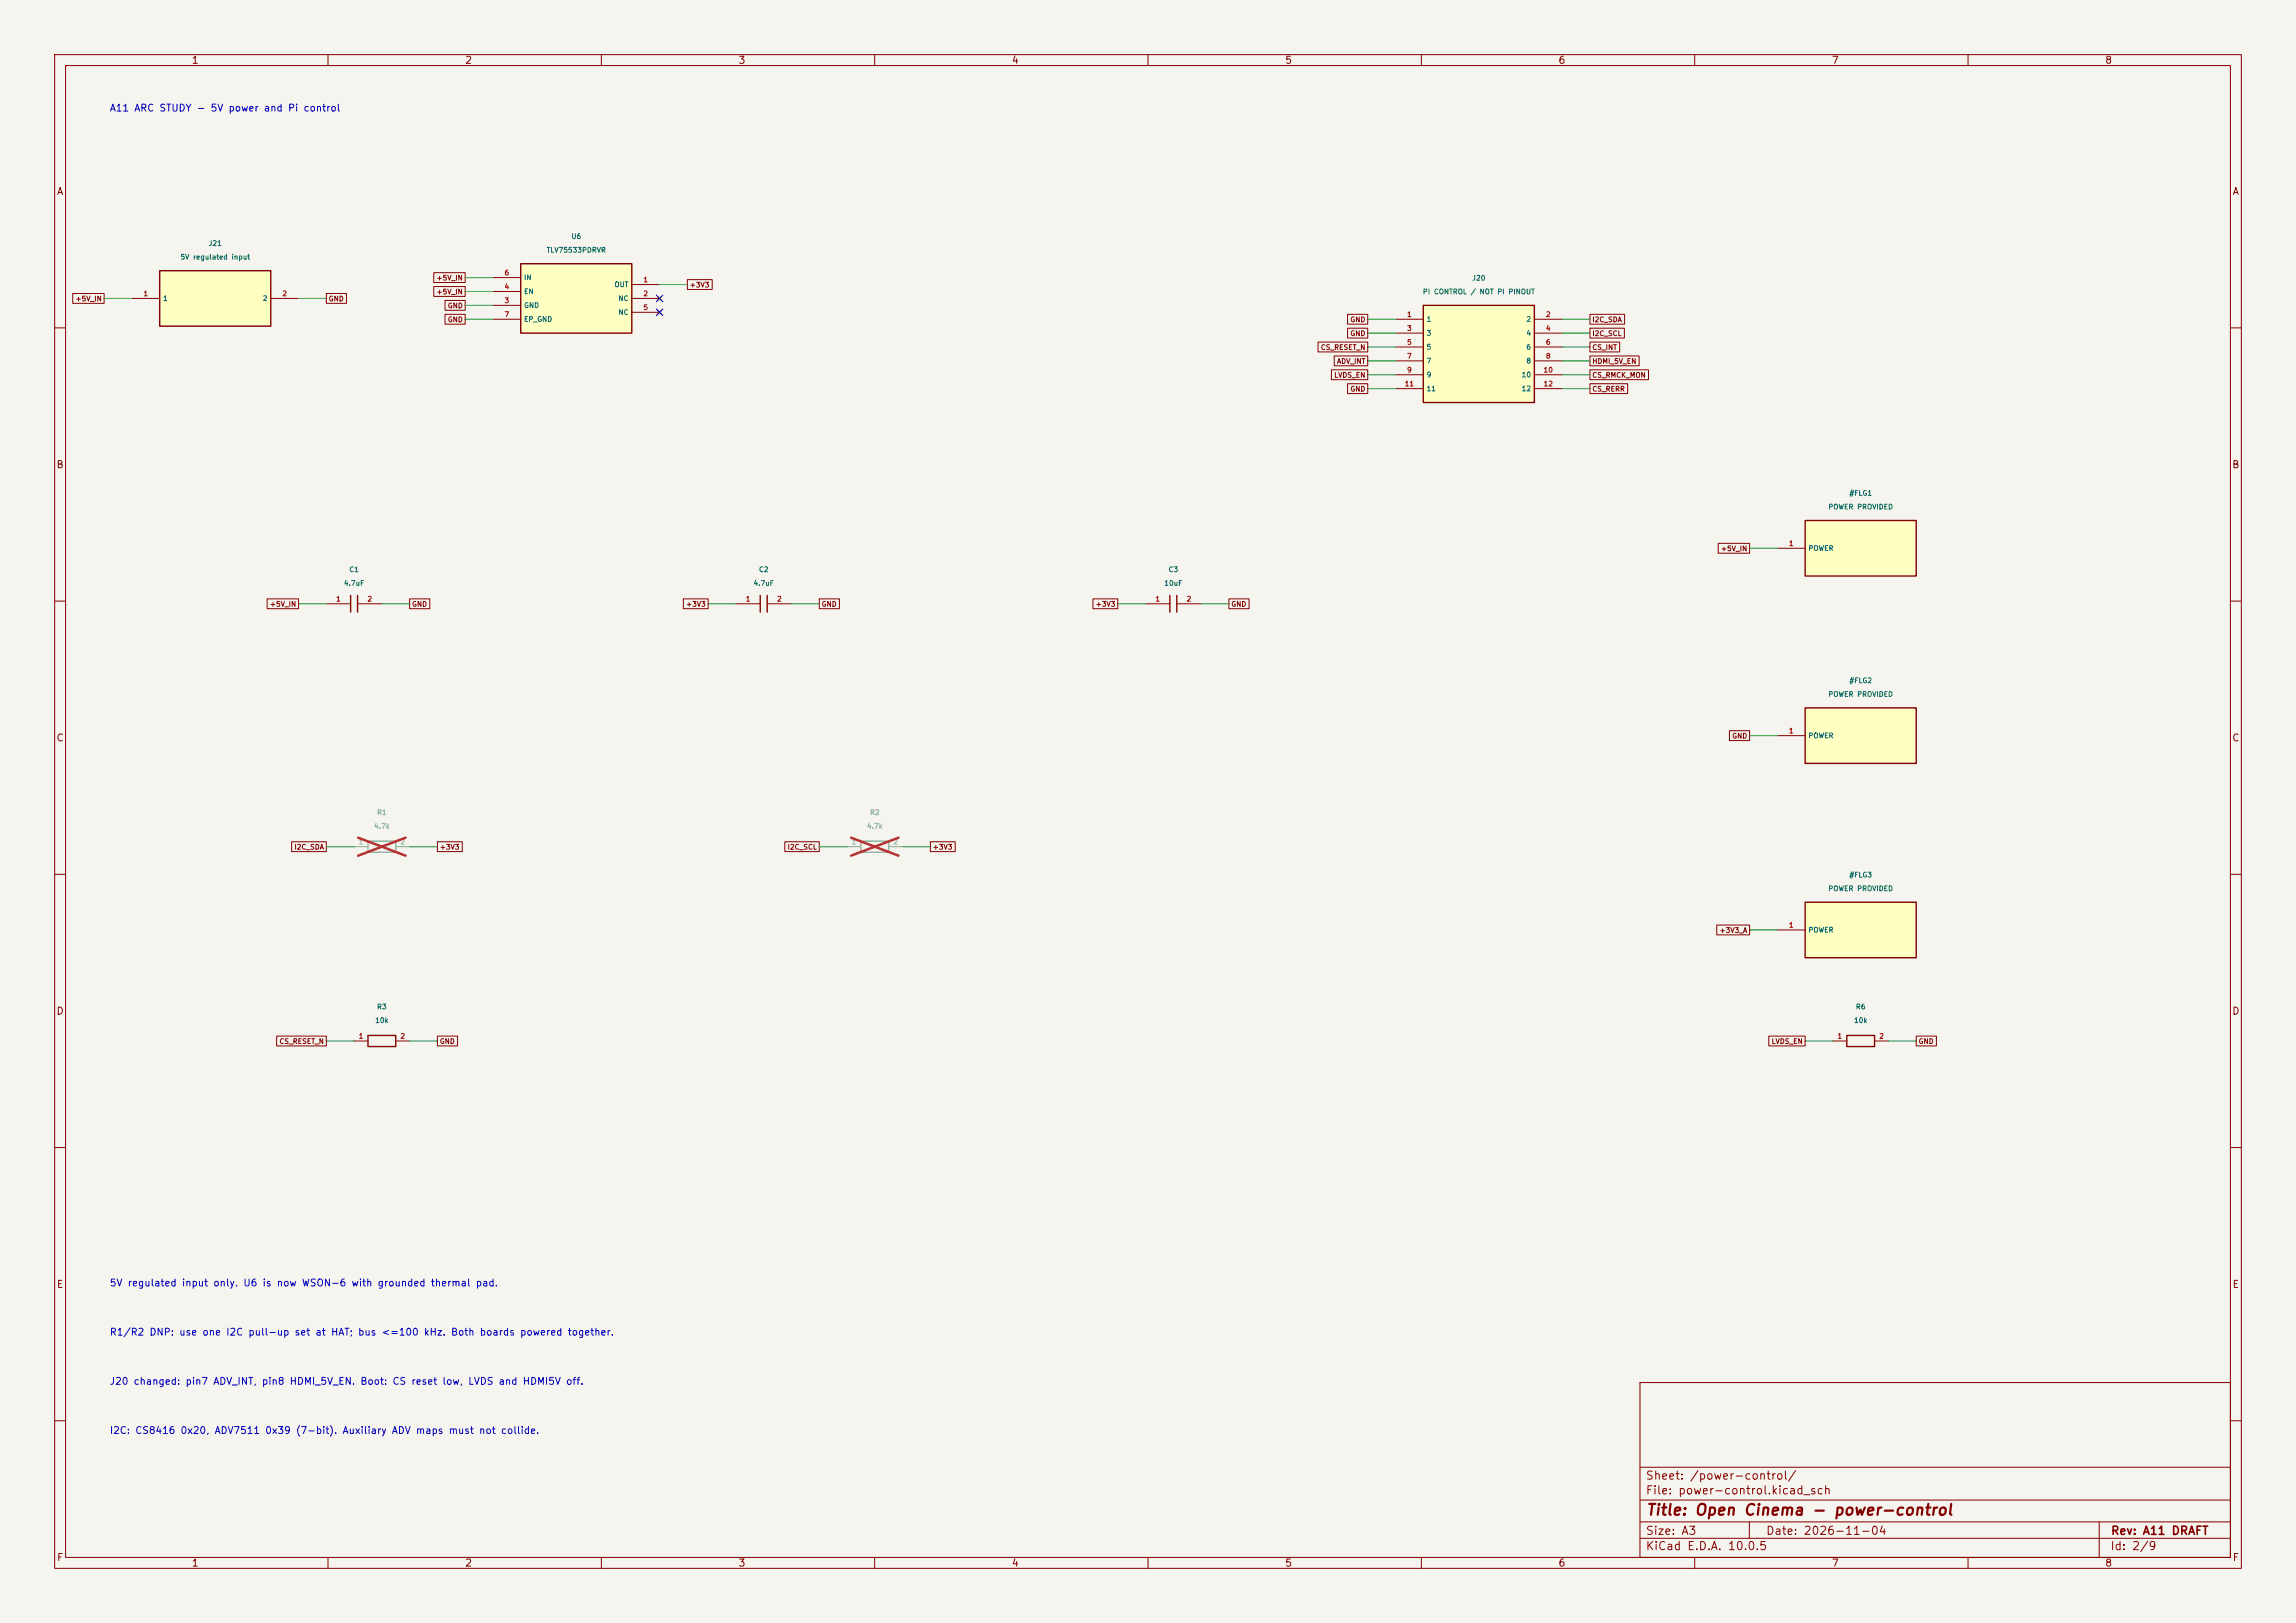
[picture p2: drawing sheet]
<svg xmlns="http://www.w3.org/2000/svg" width="420mm" height="297mm" viewBox="0 0 420 297" stroke-linecap="round" stroke-linejoin="round" font-family="sans-serif">
<defs><g id="words">
<text font-size="2" fill="#840000" x="301" y="277.8">Title: Open Cinema - power-control</text>
<g font-size="1.5" fill="#840000">
<text x="300.9" y="273.8">File: power-control.kicad_sch</text>
<text x="300.9" y="271.1">Sheet: /power-control/</text>
<text x="300.9" y="281.2">Size: A3</text>
<text x="322.9" y="281.2">Date: 2026-11-04</text>
<text x="386" y="281.2">Rev: A11 DRAFT</text>
<text x="300.9" y="284">KiCad E.D.A. 10.0.5</text>
<text x="385.9" y="284">Id: 2/9</text>
</g>
<g font-size="1.3" fill="#840000">
<text x="35" y="12">1</text>
<text x="85" y="12">2</text>
<text x="135" y="12">3</text>
<text x="185" y="12">4</text>
<text x="235" y="12">5</text>
<text x="285" y="12">6</text>
<text x="335" y="12">7</text>
<text x="385" y="12">8</text>
<text x="10.3" y="36">A</text>
<text x="408.3" y="36">A</text>
<text x="10.2" y="86">B</text>
<text x="408.2" y="86">B</text>
<text x="10.2" y="136">C</text>
<text x="408.2" y="136">C</text>
<text x="10.2" y="186">D</text>
<text x="408.2" y="186">D</text>
<text x="10.3" y="236">E</text>
<text x="408.3" y="236">E</text>
<text x="10.3" y="286">F</text>
<text x="35" y="287">1</text>
<text x="85" y="287">2</text>
<text x="135" y="287">3</text>
<text x="185" y="287">4</text>
<text x="235" y="287">5</text>
<text x="285" y="287">6</text>
<text x="335" y="287">7</text>
<text x="385" y="287">8</text>
<text x="408.3" y="286">F</text>
</g>
<g font-size="1.3" fill="#0000c2">
<text x="20" y="20.7">A11 ARC STUDY - 5V power and Pi control</text>
<text x="20" y="235.7">5V regulated input only. U6 is now WSON-6 with grounded thermal pad.</text>
<text x="20" y="244.7">R1/R2 DNP: use one I2C pull-up set at HAT; bus &lt;=100 kHz. Both boards powered together.</text>
<text x="20" y="253.7">J20 changed: pin7 ADV_INT, pin8 HDMI_5V_EN. Boot: CS reset low, LVDS and HDMI5V off.</text>
<text x="20" y="262.7">I2C: CS8416 0x20, ADV7511 0x39 (7-bit). Auxiliary ADV maps must not collide.</text>
</g>
<g font-size=".9" fill="#006464">
<text x="32.9" y="47.7">5V regulated input</text>
<text x="38.1" y="45.2">J21</text>
<text x="99.9" y="46.4">TLV75533PDRVR</text>
<text x="104.4" y="43.9">U6</text>
<text x="95.8" y="51.5">IN</text>
<text x="112.3" y="52.8">OUT</text>
<text x="269.2" y="51.6">J20</text>
<text x="29.7" y="55.3">1</text>
<text x="48" y="55.3">2</text>
<text x="95.8" y="56.6">GND</text>
<text x="95.8" y="54">EN</text>
<text x="95.8" y="59.1">EP_GND</text>
<text x="113" y="55.3">NC</text>
<text x="113" y="57.8">NC</text>
<text x="260.2" y="54.1">PI CONTROL / NOT PI PINOUT</text>
<text x="260.9" y="59.1">1</text>
<text x="279.1" y="59.1">2</text>
<text x="260.9" y="61.6">3</text>
<text x="260.9" y="64.2">5</text>
<text x="279.1" y="61.6">4</text>
<text x="279.1" y="64.2">6</text>
<text x="260.9" y="66.7">7</text>
<text x="260.9" y="69.3">9</text>
<text x="260.9" y="71.8">11</text>
<text x="278.3" y="69.3">10</text>
<text x="278.3" y="71.8">12</text>
<text x="279.1" y="66.7">8</text>
<text x="334.4" y="93.4">POWER PROVIDED</text>
<text x="338.2" y="90.9">#FLG1</text>
<text x="330.7" y="101">POWER</text>
<text x="62.8" y="107.4">4.7uF</text>
<text x="63.8" y="104.9">C1</text>
<text x="137.7" y="107.4">4.7uF</text>
<text x="138.7" y="104.9">C2</text>
<text x="212.9" y="107.4">10uF</text>
<text x="213.7" y="104.9">C3</text>
<text x="338.2" y="125.2">#FLG2</text>
<text x="334.4" y="127.7">POWER PROVIDED</text>
<text x="330.7" y="135.3">POWER</text>
<text x="338.2" y="160.8">#FLG3</text>
<text x="334.4" y="163.3">POWER PROVIDED</text>
<text x="330.7" y="170.9">POWER</text>
<text x="68.9" y="184.9">R3</text>
<text x="339.4" y="184.9">R6</text>
<text x="68.5" y="187.4">10k</text>
<text x="339" y="187.4">10k</text>
</g>
<g font-size=".9" fill="#840000">
<text x="79.8" y="51.5">+5V_IN</text>
<text x="126.1" y="52.8">+3V3</text>
<text x="13.7" y="55.4">+5V_IN</text>
<text x="60" y="55.4">GND</text>
<text x="79.8" y="54.1">+5V_IN</text>
<text x="81.8" y="59.2">GND</text>
<text x="81.8" y="56.6">GND</text>
<text x="246.9" y="59.2">GND</text>
<text x="291.2" y="59.2">I2C_SDA</text>
<text x="241.5" y="64.2">CS_RESET_N</text>
<text x="246.9" y="61.7">GND</text>
<text x="291.2" y="64.2">CS_INT</text>
<text x="291.2" y="61.7">I2C_SCL</text>
<text x="244" y="69.3">LVDS_EN</text>
<text x="244.5" y="66.8">ADV_INT</text>
<text x="246.9" y="71.9">GND</text>
<text x="291.2" y="71.9">CS_RERR</text>
<text x="291.2" y="69.3">CS_RMCK_MON</text>
<text x="291.2" y="66.8">HDMI_5V_EN</text>
<text x="314.7" y="101.1">+5V_IN</text>
<text x="49.3" y="111.2">+5V_IN</text>
<text x="75.3" y="111.2">GND</text>
<text x="125.4" y="111.2">+3V3</text>
<text x="150.2" y="111.2">GND</text>
<text x="200.3" y="111.2">+3V3</text>
<text x="225.1" y="111.2">GND</text>
<text x="316.8" y="135.4">GND</text>
<text x="53.8" y="155.7">I2C_SDA</text>
<text x="80.4" y="155.7">+3V3</text>
<text x="144" y="155.7">I2C_SCL</text>
<text x="170.5" y="155.7">+3V3</text>
<text x="314.5" y="170.9">+3V3_A</text>
<text x="51" y="191.2">CS_RESET_N</text>
<text x="80.4" y="191.2">GND</text>
<text x="324" y="191.2">LVDS_EN</text>
<text x="350.9" y="191.2">GND</text>
</g>
<g font-size=".9" fill="#a90000">
<text x="92.2" y="53.1">4</text>
<text x="92.2" y="50.6">6</text>
<text x="117.6" y="51.9">1</text>
<text x="26.2" y="54.4">1</text>
<text x="51.6" y="54.4">2</text>
<text x="92.2" y="55.7">3</text>
<text x="92.2" y="58.2">7</text>
<text x="117.6" y="54.4">2</text>
<text x="117.6" y="56.9">5</text>
<text x="257.3" y="58.2">1</text>
<text x="282.7" y="58.2">2</text>
<text x="257.3" y="60.8">3</text>
<text x="257.3" y="63.3">5</text>
<text x="257.3" y="65.8">7</text>
<text x="282.7" y="60.8">4</text>
<text x="282.7" y="63.3">6</text>
<text x="282.7" y="65.8">8</text>
<text x="256.9" y="70.9">11</text>
<text x="257.3" y="68.4">9</text>
<text x="282.3" y="68.4">10</text>
<text x="282.3" y="70.9">12</text>
<text x="327.1" y="100.1">1</text>
<text x="61.4" y="110.3">1</text>
<text x="67.1" y="110.3">2</text>
<text x="136.3" y="110.3">1</text>
<text x="142" y="110.3">2</text>
<text x="211.3" y="110.3">1</text>
<text x="217" y="110.3">2</text>
<text x="327.1" y="134.4">1</text>
<text x="327.1" y="170">1</text>
<text x="65.5" y="190.3">1</text>
<text x="73.1" y="190.3">2</text>
<text x="336" y="190.3">1</text>
<text x="343.7" y="190.3">2</text>
</g>
<g font-size=".9" fill="#939391">
<text x="68.9" y="149.4">R1</text>
<text x="159.1" y="149.4">R2</text>
<text x="68.3" y="151.9">4.7k</text>
<text x="158.5" y="151.9">4.7k</text>
</g>
<g font-size=".9" fill="#a5a4a2">
<text x="65.5" y="154.7">1</text>
<text x="73.1" y="154.7">2</text>
<text x="155.7" y="154.7">1</text>
<text x="163.3" y="154.7">2</text>
</g>
</g></defs>
<path d="M0 0h420v297h-420z" fill="#f5f4ef" stroke="#f5f4ef" stroke-width=".18"/>
<g fill="none" stroke="#840000" stroke-width=".18">
<path d="M10 10h400v277h-400zM12 12h396v273h-396zM60 10v2M110 10v2M160 10v2M210 10v2M260 10v2M310 10v2M360 10v2M10 60h2M408 60h2M10 110h2"/>
<path d="M408 110h2M10 160h2M408 160h2M10 210h2M408 210h2M300 253h108v32h-108zM10 260h2M300 278.5h108M300 274.5h108M300 268.5h108M320 278.5v3M384 278.5v6.5"/>
<path d="M408 260h2M60 285v2M110 285v2M160 285v2M210 285v2M260 285v2M300 281.5h108M310 285v2M360 285v2"/>
</g>
<path d="M29.2 49.5h20.3v10.2h-20.3z" fill="#ffffc2"/>
<path d="M29.2 49.5h20.3v10.2h-20.3zM139.1 109v3M140.3 109v3M214 109v3M215.3 109v3" fill="none" stroke="#840000" stroke-width=".25"/>
<path d="M24.1 54.6h5.1M49.5 54.6h5.1M134.6 110.5h4.5M140.3 110.5h4.5M209.5 110.5h4.5M215.3 110.5h4.4" fill="none" stroke="#840000" stroke-width=".18"/>
<path d="M330.2 95.3h20.3v10.1h-20.3z" fill="#ffffc2"/>
<path d="M330.2 95.3h20.3v10.1h-20.3z" fill="none" stroke="#840000" stroke-width=".25"/>
<path d="M325.1 100.3h5.1" fill="none" stroke="#840000" stroke-width=".18"/>
<path d="M95.2 48.3h20.4v12.7h-20.4z" fill="#ffffc2"/>
<path d="M95.2 48.3h20.4v12.7h-20.4z" fill="none" stroke="#840000" stroke-width=".25"/>
<path d="M90.2 55.9h5M90.2 53.3h5M90.2 50.8h5M90.2 58.4h5M115.6 52.1h5M115.6 54.6h5M115.6 57.2h5M120.3 54.2l.7 .8M120.3 56.8l.7 .7M121 54.2l-.7 .8M121 56.8l-.7 .7" fill="none" stroke="#840000" stroke-width=".18"/>
<path d="M330.2 165.1h20.3v10.2h-20.3z" fill="#ffffc2"/>
<path d="M330.2 165.1h20.3v10.2h-20.3z" fill="none" stroke="#840000" stroke-width=".25"/>
<path d="M325.1 170.2h5.1" fill="none" stroke="#840000" stroke-width=".18"/>
<path d="M330.2 129.5h20.3v10.2h-20.3z" fill="#ffffc2"/>
<path d="M330.2 129.5h20.3v10.2h-20.3z" fill="none" stroke="#840000" stroke-width=".25"/>
<path d="M325.1 134.6h5.1" fill="none" stroke="#840000" stroke-width=".18"/>
<path d="M260.3 55.9h20.4v17.8h-20.4z" fill="#ffffc2"/>
<path d="M260.3 55.9h20.4v17.8h-20.4zM64.1 109v3M65.4 109v3M67.3 189.5h5.1v2h-5.1zM337.8 189.5h5.1v2h-5.1z" fill="none" stroke="#840000" stroke-width=".25"/>
<g fill="none" stroke="#840000" stroke-width=".18">
<path d="M13.3 53.7h5.7v1.8h-5.7zM59.7 53.7h3.7v1.8h-3.7zM79.3 49.9h5.8v1.8h-5.8zM79.3 52.4h5.8v1.8h-5.8zM81.4 57.5h3.7v1.8h-3.7zM81.4 55h3.7v1.8h-3.7zM125.7 51.2h4.6v1.8h-4.6zM246.5 57.5h3.7v1.8h-3.7zM255.3 58.4h5M280.7 58.4h5M290.8 57.5h6.4v1.8h-6.4zM241.1 62.6h9.1v1.8h-9.1z"/>
<path d="M243.5 67.7h6.7v1.8h-6.7zM244.1 65.1h6.1v1.8h-6.1zM246.5 60.1h3.7v1.8h-3.7zM246.5 70.2h3.7v1.8h-3.7zM255.3 61h5M255.3 63.5h5M255.3 66h5M255.3 68.6h5M255.3 71.1h5M280.7 61h5M280.7 63.5h5M280.7 66h5"/>
<path d="M280.7 68.6h5M280.7 71.1h5M290.8 62.6h5.5v1.8h-5.5zM290.8 70.2h6.9v1.8h-6.9zM290.8 67.7h10.7v1.8h-10.7zM290.8 60.1h6.3v1.8h-6.3zM290.8 65.1h9v1.8h-9zM314.3 99.4h5.7v1.8h-5.7zM48.9 109.6h5.7v1.8h-5.7zM59.7 110.5h4.4M65.4 110.5h4.4M74.9 109.6h3.7v1.8h-3.7z"/>
<path d="M125 109.6h4.5v1.8h-4.5zM149.9 109.6h3.6v1.8h-3.6zM199.9 109.6h4.6v1.8h-4.6zM224.8 109.6h3.7v1.8h-3.7zM316.4 133.7h3.6v1.8h-3.6zM53.3 154h6.4v1.8h-6.4zM80 154h4.6v1.8h-4.6zM143.6 154h6.3v1.8h-6.3zM170.2 154h4.5v1.8h-4.5zM314 169.3h6v1.8h-6zM50.6 189.6h9.1v1.8h-9.1zM64.8 190.5h2.5"/>
<path d="M72.4 190.5h2.5M80 189.6h3.7v1.8h-3.7zM323.6 189.6h6.6v1.8h-6.6zM335.3 190.5h2.5M342.9 190.5h2.5M350.5 189.6h3.7v1.8h-3.7z"/>
</g>
<path d="M67.3 153.9h5.1v2.1h-5.1zM157.5 153.9h5.1v2.1h-5.1z" fill="none" stroke="#9c9b98" stroke-width=".25"/>
<path d="M64.8 154.9h2.5M72.4 154.9h2.5M154.9 154.9h2.6M162.6 154.9h2.5" fill="none" stroke="#9c9b98" stroke-width=".18"/>
<path d="M65.5 153.3l8.7 3.3M74.2 153.3l-8.7 3.3M155.7 153.3l8.7 3.3M164.4 153.3l-8.7 3.3" fill="none" stroke="#e12e31" stroke-width=".46"/>
<g fill="none" stroke="#009600" stroke-width=".18">
<path d="M19 54.6h5.1M54.6 54.6h5.1M85.1 58.4h5.1M85.1 50.8h5.1M85.1 53.3h5.1M85.1 55.9h5.1M120.6 52.1h5.1M250.2 58.4h5.1M285.7 58.4h5.1M250.2 63.5h5.1M250.2 61h5.1M250.2 68.6h5.1"/>
<path d="M250.2 66h5.1M250.2 71.1h5.1M285.7 63.5h5.1M285.7 61h5.1M285.7 68.6h5.1M285.7 66h5.1M285.7 71.1h5.1M54.6 110.5h5.1M69.8 110.5h5.1M129.5 110.5h5.1M144.8 110.5h5.1M204.5 110.5h5"/>
<path d="M219.7 110.5h5.1M320 100.3h5.1M320 134.6h5.1M59.7 154.9h5.1M74.9 154.9h5.1M149.9 154.9h5M165.1 154.9h5.1M320 170.2h5.1M59.7 190.5h5.1M74.9 190.5h5.1M330.2 190.5h5.1M345.4 190.5h5.1"/>
</g>
<path d="M120 56.5l1.3 1.3M120 54l1.3 1.2M121.3 56.5l-1.3 1.3M121.3 54l-1.3 1.2" fill="none" stroke="#000084" stroke-width=".18"/>
<use href="#words"/>
</svg>
